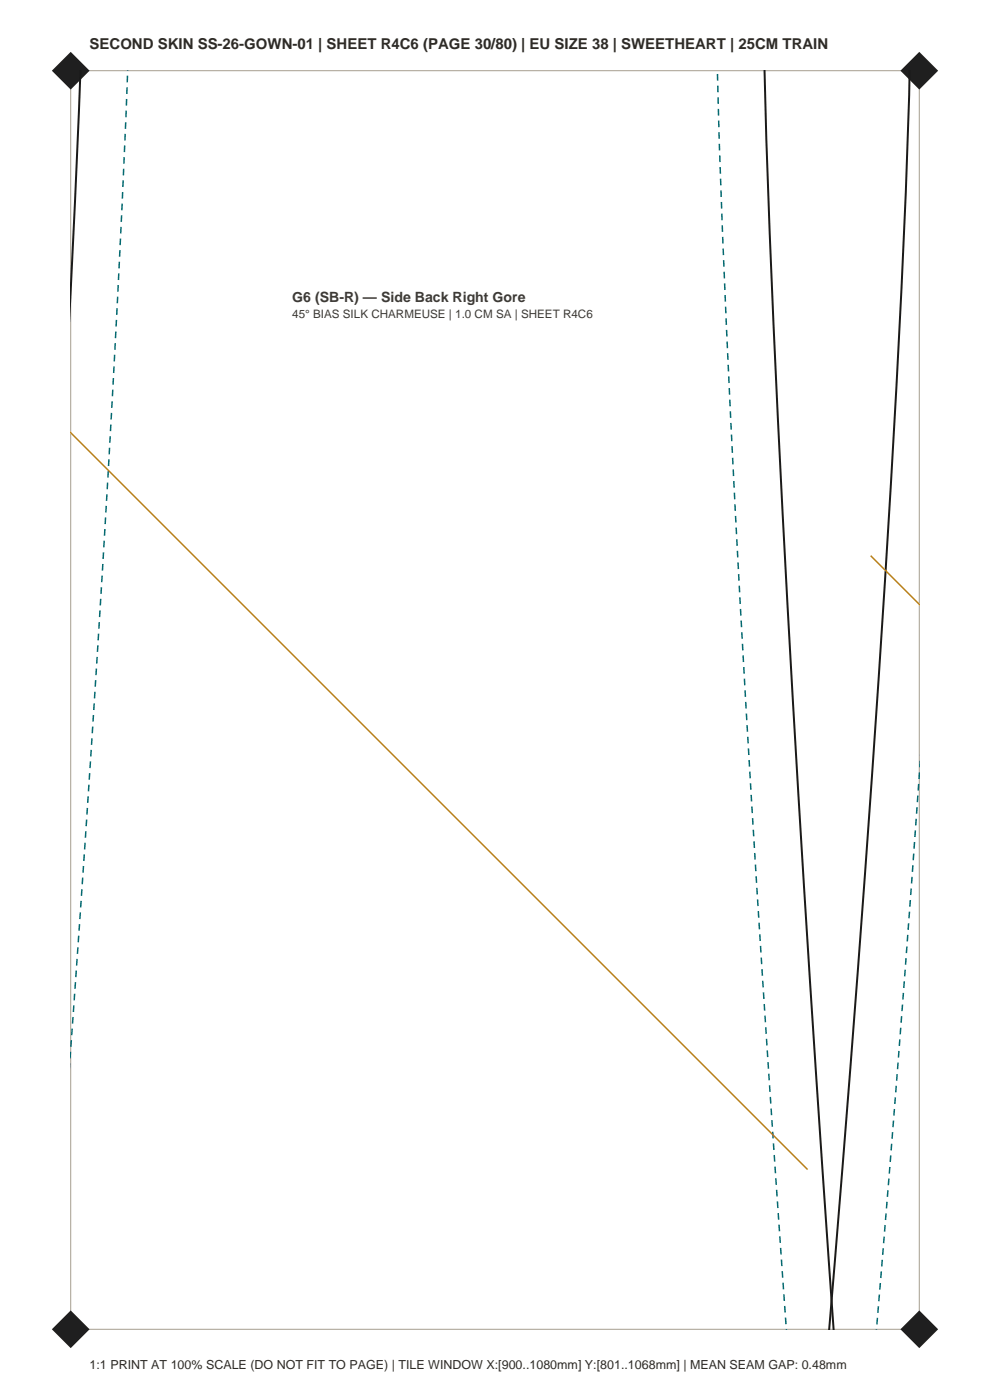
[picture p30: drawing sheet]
<svg xmlns="http://www.w3.org/2000/svg" width="210mm" height="297mm" viewBox="0 0 210 297" stroke-linecap="round" stroke-linejoin="round" font-family="sans-serif">
<defs><g id="words">
<text font-size="3.2" fill="#2e2b26" x="19" y="10.5">SECOND SKIN SS-26-GOWN-01 | SHEET R4C6 (PAGE 30/80) | EU SIZE 38 | SWEETHEART | 25CM TRAIN</text>
<text font-size="3" fill="#403b33" x="62" y="64">G6 (SB-R) — Side Back Right Gore</text>
<text font-size="2.6" fill="#2e2b26" x="19" y="290.5">1:1 PRINT AT 100% SCALE (DO NOT FIT TO PAGE) | TILE WINDOW X:[900..1080mm] Y:[801..1068mm] | MEAN SEAM GAP: 0.48mm</text>
<text font-size="2.5" fill="#403b33" x="62" y="67.5">45° BIAS SILK CHARMEUSE | 1.0 CM SA | SHEET R4C6</text>
</g></defs>
<path d="M15 15h180v267h-180z" fill="none" stroke="#a69e8f" stroke-width=".21"/>
<g fill="#1f1f1f">
<path d="M11 282l4-4 4 4-4 4z" fill-rule="evenodd"/>
<path d="M191 282l4-4 4 4-4 4z" fill-rule="evenodd"/>
<path d="M11 15l4-4 4 4-4 4z" fill-rule="evenodd"/>
<path d="M191 15l4-4 4 4-4 4z" fill-rule="evenodd"/>
</g>
<path d="M17.1 14.9l-2.1 47.7M162.2 14.9a2998 2998 0 0 0 2.8 74.1l2.1 39.7 3.5 59.6 6.2 93.8M193 14.9a2834.9 2834.9 0 0 1-5.3 108.3l-2.7 41.3-3 41.2-6.1 76.4" fill="none" stroke="#1a1a1a" stroke-width=".42"/>
<path d="M152.2 14.9l.4 14.9 1.5 39.8 3 59.7 4.7 79.5 5 73.3M15 223.2l4.4-65.2 3.5-57.2 2.1-38.2 2.1-47.7M185.9 282.1l4.5-55 4.7-63.3" fill="none" stroke="#036970" stroke-width=".32" stroke-dasharray="1.4 1.1" stroke-linecap="butt"/>
<path d="M15 91.7l156.3 156.4M184.7 117.9l10.4 10.4" fill="none" stroke="#b8801a" stroke-width=".32"/>
<use href="#words"/>
</svg>
